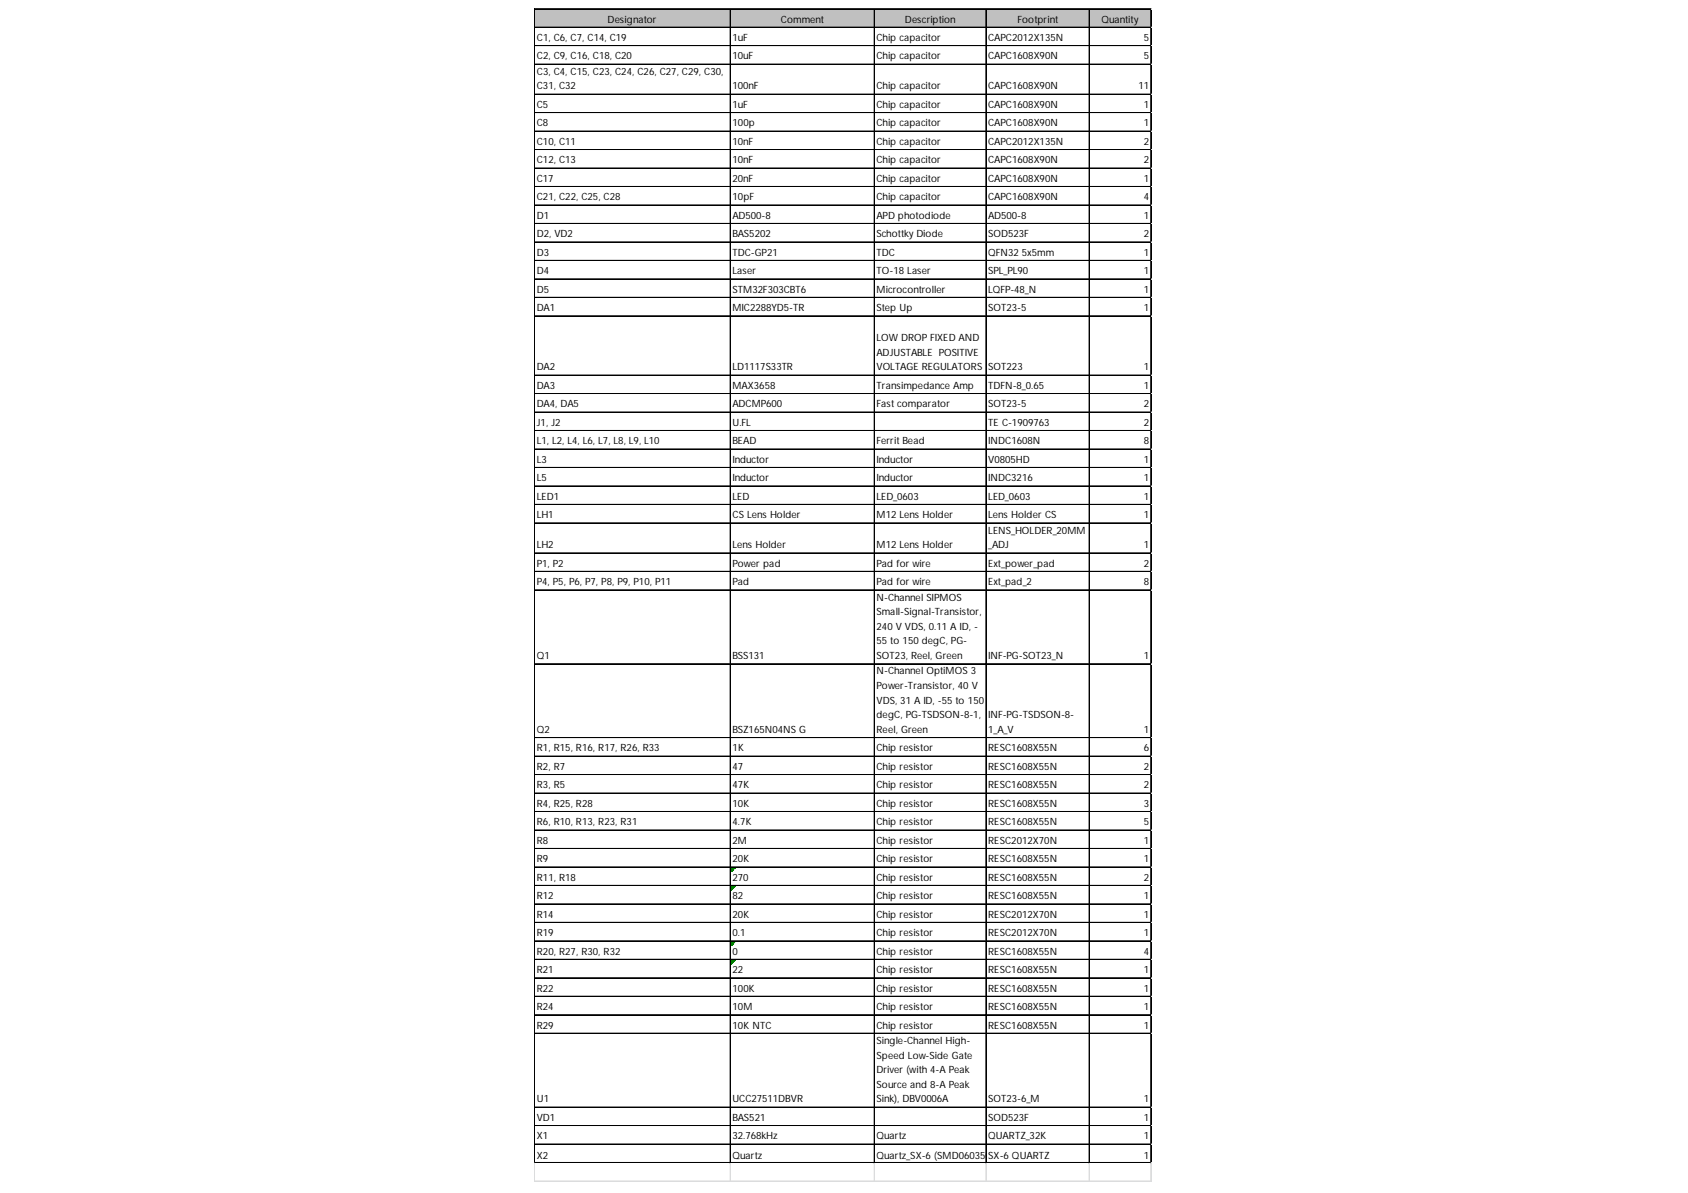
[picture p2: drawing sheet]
<svg xmlns="http://www.w3.org/2000/svg" width="297mm" height="210mm" viewBox="0 0 297 210" stroke-linecap="round" stroke-linejoin="round" font-family="sans-serif">
<defs><g id="words">
<g font-size="1.8">
<text x="106.9" y="4">Designator</text>
<text x="137.4" y="4">Comment</text>
<text x="159.3" y="4">Description</text>
<text x="179" y="4">Footprint</text>
<text x="193.8" y="4">Quantity</text>
<text x="94.5" y="7.2">C1, C6, C7, C14, C19</text>
<text x="94.5" y="10.5">C2, C9, C16, C18, C20</text>
<text x="128.9" y="7.2">1uF</text>
<text x="128.9" y="10.5">10uF</text>
<text x="154.2" y="7.2">Chip capacitor</text>
<text x="154.2" y="10.5">Chip capacitor</text>
<text x="173.9" y="7.2">CAPC2012X135N</text>
<text x="173.9" y="10.5">CAPC1608X90N</text>
<text x="201.3" y="7.2">5</text>
<text x="201.3" y="10.5">5</text>
<text x="94.5" y="13.2">C3, C4, C15, C23, C24, C26, C27, C29, C30,</text>
<text x="94.5" y="15.7">C31, C32</text>
<text x="128.9" y="15.7">100nF</text>
<text x="154.2" y="15.7">Chip capacitor</text>
<text x="173.9" y="15.7">CAPC1608X90N</text>
<text x="200.3" y="15.7">11</text>
<text x="94.5" y="19">C5</text>
<text x="94.5" y="22.2">C8</text>
<text x="128.9" y="19">1uF</text>
<text x="128.9" y="22.2">100p</text>
<text x="154.2" y="19">Chip capacitor</text>
<text x="154.2" y="22.2">Chip capacitor</text>
<text x="173.9" y="19">CAPC1608X90N</text>
<text x="173.9" y="22.2">CAPC1608X90N</text>
<text x="201.3" y="19">1</text>
<text x="201.3" y="22.2">1</text>
<text x="94.5" y="25.5">C10, C11</text>
<text x="94.5" y="28.7">C12, C13</text>
<text x="128.9" y="25.5">10nF</text>
<text x="128.9" y="28.7">10nF</text>
<text x="154.2" y="25.5">Chip capacitor</text>
<text x="154.2" y="28.7">Chip capacitor</text>
<text x="173.9" y="25.5">CAPC2012X135N</text>
<text x="173.9" y="28.7">CAPC1608X90N</text>
<text x="201.3" y="25.5">2</text>
<text x="201.3" y="28.7">2</text>
<text x="94.5" y="32">C17</text>
<text x="94.5" y="35.2">C21, C22, C25, C28</text>
<text x="128.9" y="32">20nF</text>
<text x="128.9" y="35.2">10pF</text>
<text x="154.2" y="32">Chip capacitor</text>
<text x="154.2" y="35.2">Chip capacitor</text>
<text x="173.9" y="32">CAPC1608X90N</text>
<text x="173.9" y="35.2">CAPC1608X90N</text>
<text x="201.3" y="32">1</text>
<text x="201.3" y="35.2">4</text>
<text x="94.5" y="38.5">D1</text>
<text x="94.5" y="41.7">D2, VD2</text>
<text x="128.9" y="38.5">AD500-8</text>
<text x="128.9" y="41.7">BAS5202</text>
<text x="154.2" y="38.5">APD photodiode</text>
<text x="154.2" y="41.7">Schottky Diode</text>
<text x="173.9" y="38.5">AD500-8</text>
<text x="173.9" y="41.7">SOD523F</text>
<text x="201.3" y="38.5">1</text>
<text x="201.3" y="41.7">2</text>
<text x="94.5" y="45">D3</text>
<text x="128.9" y="45">TDC-GP21</text>
<text x="154.2" y="45">TDC</text>
<text x="173.9" y="45">QFN32 5x5mm</text>
<text x="201.3" y="45">1</text>
<text x="94.5" y="48.2">D4</text>
<text x="94.5" y="51.5">D5</text>
<text x="128.9" y="48.2">Laser</text>
<text x="128.9" y="51.5">STM32F303CBT6</text>
<text x="154.2" y="48.2">TO-18 Laser</text>
<text x="154.2" y="51.5">Microcontroller</text>
<text x="173.9" y="48.2">SPL_PL90</text>
<text x="173.9" y="51.5">LQFP-48_N</text>
<text x="201.3" y="48.2">1</text>
<text x="201.3" y="51.5">1</text>
<text x="94.5" y="54.8">DA1</text>
<text x="128.9" y="54.8">MIC2288YD5-TR</text>
<text x="154.2" y="54.8">Step Up</text>
<text x="173.9" y="54.8">SOT23-5</text>
<text x="201.3" y="54.8">1</text>
<text x="94.5" y="65.2">DA2</text>
<text x="128.9" y="65.2">LD1117S33TR</text>
<text x="154.2" y="60">LOW DROP FIXED AND</text>
<text x="154.2" y="62.6">ADJUSTABLE POSITIVE</text>
<text x="154.2" y="65.2">VOLTAGE REGULATORS</text>
<text x="173.9" y="65.2">SOT223</text>
<text x="201.3" y="65.2">1</text>
<text x="94.5" y="68.4">DA3</text>
<text x="94.5" y="71.7">DA4, DA5</text>
<text x="128.9" y="68.4">MAX3658</text>
<text x="128.9" y="71.7">ADCMP600</text>
<text x="154.2" y="68.4">Transimpedance Amp</text>
<text x="154.2" y="71.7">Fast comparator</text>
<text x="173.9" y="68.4">TDFN-8_0.65</text>
<text x="173.9" y="71.7">SOT23-5</text>
<text x="201.3" y="68.4">1</text>
<text x="201.3" y="71.7">2</text>
<text x="94.5" y="74.9">J1, J2</text>
<text x="128.9" y="74.9">U.FL</text>
<text x="173.9" y="74.9">TE C-1909763</text>
<text x="201.3" y="74.9">2</text>
<text x="94.5" y="78.2">L1, L2, L4, L6, L7, L8, L9, L10</text>
<text x="94.5" y="81.4">L3</text>
<text x="128.9" y="78.2">BEAD</text>
<text x="128.9" y="81.4">Inductor</text>
<text x="154.2" y="78.2">Ferrit Bead</text>
<text x="154.2" y="81.4">Inductor</text>
<text x="173.9" y="78.2">INDC1608N</text>
<text x="173.9" y="81.4">V0805HD</text>
<text x="201.3" y="78.2">8</text>
<text x="201.3" y="81.4">1</text>
<text x="94.5" y="84.7">L5</text>
<text x="94.5" y="87.9">LED1</text>
<text x="128.9" y="84.7">Inductor</text>
<text x="128.9" y="87.9">LED</text>
<text x="154.2" y="84.7">Inductor</text>
<text x="154.2" y="87.9">LED_0603</text>
<text x="173.9" y="84.7">INDC3216</text>
<text x="173.9" y="87.9">LED_0603</text>
<text x="201.3" y="84.7">1</text>
<text x="201.3" y="87.9">1</text>
<text x="94.5" y="91.2">LH1</text>
<text x="128.9" y="91.2">CS Lens Holder</text>
<text x="154.2" y="91.2">M12 Lens Holder</text>
<text x="173.9" y="91.2">Lens Holder CS</text>
<text x="173.9" y="93.9">LENS_HOLDER_20MM</text>
<text x="201.3" y="91.2">1</text>
<text x="94.5" y="96.5">LH2</text>
<text x="94.5" y="99.7">P1, P2</text>
<text x="128.9" y="96.5">Lens Holder</text>
<text x="128.9" y="99.7">Power pad</text>
<text x="154.2" y="96.5">M12 Lens Holder</text>
<text x="154.2" y="99.7">Pad for wire</text>
<text x="173.9" y="96.5">_ADJ</text>
<text x="173.9" y="99.7">Ext_power_pad</text>
<text x="201.3" y="96.5">1</text>
<text x="201.3" y="99.7">2</text>
<text x="94.5" y="103">P4, P5, P6, P7, P8, P9, P10, P11</text>
<text x="128.9" y="103">Pad</text>
<text x="154.2" y="103">Pad for wire</text>
<text x="154.2" y="105.7">N-Channel SIPMOS</text>
<text x="173.9" y="103">Ext_pad_2</text>
<text x="201.3" y="103">8</text>
<text x="154.2" y="108.2">Small-Signal-Transistor,</text>
<text x="154.2" y="110.8">240 V VDS, 0.11 A ID, -</text>
<text x="154.2" y="113.4">55 to 150 degC, PG-</text>
<text x="94.5" y="116">Q1</text>
<text x="128.9" y="116">BSS131</text>
<text x="154.2" y="116">SOT23, Reel, Green</text>
<text x="154.2" y="118.7">N-Channel OptiMOS 3</text>
<text x="173.9" y="116">INF-PG-SOT23_N</text>
<text x="201.3" y="116">1</text>
<text x="154.2" y="121.2">Power-Transistor, 40 V</text>
<text x="154.2" y="123.8">VDS, 31 A ID, -55 to 150</text>
<text x="94.5" y="129">Q2</text>
<text x="128.9" y="129">BSZ165N04NS G</text>
<text x="154.2" y="126.4">degC, PG-TSDSON-8-1,</text>
<text x="154.2" y="129">Reel, Green</text>
<text x="173.9" y="126.4">INF-PG-TSDSON-8-</text>
<text x="173.9" y="129">1_A_V</text>
<text x="201.3" y="129">1</text>
<text x="94.5" y="132.2">R1, R15, R16, R17, R26, R33</text>
<text x="94.5" y="135.5">R2, R7</text>
<text x="128.9" y="132.2">1K</text>
<text x="128.9" y="135.5">47</text>
<text x="154.2" y="132.2">Chip resistor</text>
<text x="154.2" y="135.5">Chip resistor</text>
<text x="173.9" y="132.2">RESC1608X55N</text>
<text x="173.9" y="135.5">RESC1608X55N</text>
<text x="201.3" y="132.2">6</text>
<text x="201.3" y="135.5">2</text>
<text x="94.5" y="138.7">R3, R5</text>
<text x="94.5" y="142">R4, R25, R28</text>
<text x="128.9" y="138.7">47K</text>
<text x="128.9" y="142">10K</text>
<text x="154.2" y="138.7">Chip resistor</text>
<text x="154.2" y="142">Chip resistor</text>
<text x="173.9" y="138.7">RESC1608X55N</text>
<text x="173.9" y="142">RESC1608X55N</text>
<text x="201.3" y="138.7">2</text>
<text x="201.3" y="142">3</text>
<text x="94.5" y="145.2">R6, R10, R13, R23, R31</text>
<text x="94.5" y="148.5">R8</text>
<text x="128.9" y="145.2">4.7K</text>
<text x="128.9" y="148.5">2M</text>
<text x="154.2" y="145.2">Chip resistor</text>
<text x="154.2" y="148.5">Chip resistor</text>
<text x="173.9" y="145.2">RESC1608X55N</text>
<text x="173.9" y="148.5">RESC2012X70N</text>
<text x="201.3" y="145.2">5</text>
<text x="201.3" y="148.5">1</text>
<text x="94.5" y="151.7">R9</text>
<text x="94.5" y="155">R11, R18</text>
<text x="128.9" y="151.7">20K</text>
<text x="128.9" y="155">270</text>
<text x="154.2" y="151.7">Chip resistor</text>
<text x="154.2" y="155">Chip resistor</text>
<text x="173.9" y="151.7">RESC1608X55N</text>
<text x="173.9" y="155">RESC1608X55N</text>
<text x="201.3" y="151.7">1</text>
<text x="201.3" y="155">2</text>
<text x="94.5" y="158.2">R12</text>
<text x="94.5" y="161.5">R14</text>
<text x="128.9" y="158.2">82</text>
<text x="128.9" y="161.5">20K</text>
<text x="154.2" y="158.2">Chip resistor</text>
<text x="154.2" y="161.5">Chip resistor</text>
<text x="173.9" y="158.2">RESC1608X55N</text>
<text x="173.9" y="161.5">RESC2012X70N</text>
<text x="201.3" y="158.2">1</text>
<text x="201.3" y="161.5">1</text>
<text x="94.5" y="164.7">R19</text>
<text x="94.5" y="168">R20, R27, R30, R32</text>
<text x="128.9" y="164.7">0.1</text>
<text x="128.9" y="168">0</text>
<text x="154.2" y="164.7">Chip resistor</text>
<text x="154.2" y="168">Chip resistor</text>
<text x="173.9" y="164.7">RESC2012X70N</text>
<text x="173.9" y="168">RESC1608X55N</text>
<text x="201.3" y="164.7">1</text>
<text x="201.3" y="168">4</text>
<text x="94.5" y="171.2">R21</text>
<text x="128.9" y="171.2">22</text>
<text x="154.2" y="171.2">Chip resistor</text>
<text x="173.9" y="171.2">RESC1608X55N</text>
<text x="201.3" y="171.2">1</text>
<text x="94.5" y="174.5">R22</text>
<text x="94.5" y="177.7">R24</text>
<text x="128.9" y="174.5">100K</text>
<text x="128.9" y="177.7">10M</text>
<text x="154.2" y="174.5">Chip resistor</text>
<text x="154.2" y="177.7">Chip resistor</text>
<text x="173.9" y="174.5">RESC1608X55N</text>
<text x="173.9" y="177.7">RESC1608X55N</text>
<text x="201.3" y="174.5">1</text>
<text x="201.3" y="177.7">1</text>
<text x="94.5" y="181">R29</text>
<text x="128.9" y="181">10K NTC</text>
<text x="154.2" y="181">Chip resistor</text>
<text x="154.2" y="183.7">Single-Channel High-</text>
<text x="173.9" y="181">RESC1608X55N</text>
<text x="201.3" y="181">1</text>
<text x="154.2" y="186.3">Speed Low-Side Gate</text>
<text x="154.2" y="188.8">Driver (with 4-A Peak</text>
<text x="154.2" y="191.4">Source and 8-A Peak</text>
<text x="94.5" y="194">U1</text>
<text x="94.5" y="197.2">VD1</text>
<text x="128.9" y="194">UCC27511DBVR</text>
<text x="128.9" y="197.2">BAS521</text>
<text x="154.2" y="194">Sink), DBV0006A</text>
<text x="173.9" y="194">SOT23-6_M</text>
<text x="173.9" y="197.2">SOD523F</text>
<text x="201.3" y="194">1</text>
<text x="201.3" y="197.2">1</text>
<text x="94.5" y="200.5">X1</text>
<text x="94.5" y="203.9">X2</text>
<text x="128.9" y="200.5">32.768kHz</text>
<text x="128.9" y="203.9">Quartz</text>
<text x="154.2" y="200.5">Quartz</text>
<text x="154.2" y="203.9">Quartz_SX-6 (SMD06035C4)</text>
<text x="173.9" y="200.5">QUARTZ_32K</text>
<text x="173.9" y="203.9">SX-6 QUARTZ</text>
<text x="201.3" y="200.5">1</text>
<text x="201.3" y="203.9">1</text>
</g>
</g></defs>
<path d="M94.1 1.6h108.5v3.3h-108.5z" fill="#c0c0c0"/>
<path d="M128.6 152.7h.8" fill="none" stroke="#008000" stroke-width=".18"/>
<path d="M128.6 152.7h.8v.1h-.8z" fill="#008000"/>
<path d="M128.6 152.8h.7" fill="none" stroke="#008000" stroke-width=".18"/>
<path d="M128.6 152.8h.7v.1h-.7z" fill="#008000"/>
<path d="M128.6 152.9h.6" fill="none" stroke="#008000" stroke-width=".18"/>
<path d="M128.6 152.9h.6v.2h-.6z" fill="#008000"/>
<path d="M128.6 153.1h.4" fill="none" stroke="#008000" stroke-width=".18"/>
<path d="M128.6 153.1h.4v.1h-.4z" fill="#008000"/>
<path d="M128.6 153.2h.3" fill="none" stroke="#008000" stroke-width=".18"/>
<path d="M128.6 153.2h.3v.1h-.3z" fill="#008000"/>
<path d="M128.6 153.3h.2" fill="none" stroke="#008000" stroke-width=".18"/>
<path d="M128.6 153.3h.2v.2h-.2z" fill="#008000"/>
<path d="M128.6 155.9h.8" fill="none" stroke="#008000" stroke-width=".18"/>
<path d="M128.6 155.9h.8v.1h-.8z" fill="#008000"/>
<path d="M128.6 156h.7" fill="none" stroke="#008000" stroke-width=".18"/>
<path d="M128.6 156h.7v.2h-.7z" fill="#008000"/>
<path d="M128.6 156.2h.6" fill="none" stroke="#008000" stroke-width=".18"/>
<path d="M128.6 156.2h.6v.1h-.6z" fill="#008000"/>
<path d="M128.6 156.3h.4" fill="none" stroke="#008000" stroke-width=".18"/>
<path d="M128.6 156.3h.4v.2h-.4z" fill="#008000"/>
<path d="M128.6 156.5h.3" fill="none" stroke="#008000" stroke-width=".18"/>
<path d="M128.6 156.5h.3v.1h-.3z" fill="#008000"/>
<path d="M128.6 156.6h.2" fill="none" stroke="#008000" stroke-width=".18"/>
<path d="M128.6 156.6h.2v.1h-.2z" fill="#008000"/>
<path d="M128.6 165.7h.8" fill="none" stroke="#008000" stroke-width=".18"/>
<path d="M128.6 165.7h.8v.1h-.8z" fill="#008000"/>
<path d="M128.6 165.8h.7" fill="none" stroke="#008000" stroke-width=".18"/>
<path d="M128.6 165.8h.7v.1h-.7z" fill="#008000"/>
<path d="M128.6 165.9h.6" fill="none" stroke="#008000" stroke-width=".18"/>
<path d="M128.6 165.9h.6v.2h-.6z" fill="#008000"/>
<path d="M128.6 166.1h.4" fill="none" stroke="#008000" stroke-width=".18"/>
<path d="M128.6 166.1h.4v.1h-.4z" fill="#008000"/>
<path d="M128.6 166.2h.3" fill="none" stroke="#008000" stroke-width=".18"/>
<path d="M128.6 166.2h.3v.1h-.3z" fill="#008000"/>
<path d="M128.6 166.3h.2" fill="none" stroke="#008000" stroke-width=".18"/>
<path d="M128.6 166.3h.2v.2h-.2z" fill="#008000"/>
<path d="M128.6 168.9h.8" fill="none" stroke="#008000" stroke-width=".18"/>
<path d="M128.6 168.9h.8v.1h-.8z" fill="#008000"/>
<path d="M128.6 169h.7" fill="none" stroke="#008000" stroke-width=".18"/>
<path d="M128.6 169h.7v.2h-.7z" fill="#008000"/>
<path d="M128.6 169.2h.6" fill="none" stroke="#008000" stroke-width=".18"/>
<path d="M128.6 169.2h.6v.1h-.6z" fill="#008000"/>
<path d="M128.6 169.3h.4" fill="none" stroke="#008000" stroke-width=".18"/>
<path d="M128.6 169.3h.4v.2h-.4z" fill="#008000"/>
<path d="M128.6 169.5h.3" fill="none" stroke="#008000" stroke-width=".18"/>
<path d="M128.6 169.5h.3v.1h-.3z" fill="#008000"/>
<path d="M128.6 169.6h.2" fill="none" stroke="#008000" stroke-width=".18"/>
<path d="M128.6 169.6h.2v.1h-.2z" fill="#008000"/>
<g fill="none" stroke="#000" stroke-width=".18">
<path d="M94.1 1.5v203.2M94.2 1.5h108.4M94.2 1.6h108.4M94.2 4.8h108.4M94.2 8h108.4M94.2 8.1h108.4M94.2 11.3h108.4M94.2 16.6h108.4M94.2 19.8h108.4M94.2 19.9h108.4M128.5 1.7v203M128.6 1.7v203"/>
<path d="M153.8 1.7v203M153.9 1.7v203M173.5 1.7v203M173.6 1.7v203M191.6 1.7v203M191.7 1.7v203M202.5 1.7v203M202.6 1.7v203M94.2 23.1h108.4M94.2 26.3h108.4M94.2 26.4h108.4M94.2 29.6h108.4"/>
<path d="M94.2 32.8h108.4M94.2 32.9h108.4M94.2 36.1h108.4M94.2 39.3h108.4M94.2 39.4h108.4M94.2 42.6h108.4M94.2 45.8h108.4M94.2 45.9h108.4M94.2 49.1h108.4M94.2 52.3h108.4M94.2 52.4h108.4M94.2 55.6h108.4"/>
<path d="M94.2 66h108.4M94.2 66.1h108.4M94.2 69.2h108.4M94.2 69.3h108.4M94.2 72.5h108.4M94.2 72.6h108.4M94.2 75.7h108.4M94.2 75.8h108.4M94.2 79h108.4M94.2 79.1h108.4M94.2 82.2h108.4M94.2 82.3h108.4"/>
<path d="M94.2 85.5h108.4M94.2 85.6h108.4M94.2 88.7h108.4M94.2 88.8h108.4M94.2 92h108.4M94.2 92.1h108.4M94.2 97.3h108.4M94.2 100.5h108.4M94.2 100.6h108.4M94.2 103.8h108.4M94.2 116.8h108.4M94.2 129.8h108.4"/>
<path d="M94.2 133h108.4M94.2 133.1h108.4M94.2 136.3h108.4M94.2 139.5h108.4M94.2 139.6h108.4M94.2 142.8h108.4M94.2 146h108.4M94.2 146.1h108.4M94.2 149.3h108.4M94.2 152.5h108.4M94.2 152.6h108.4M94.2 155.8h108.4"/>
<path d="M94.2 159h108.4M94.2 159.1h108.4M94.2 162.3h108.4M94.2 165.5h108.4M94.2 165.6h108.4M94.2 168.8h108.4M94.2 172h108.4M94.2 172.1h108.4M94.2 175.3h108.4M94.2 178.5h108.4M94.2 178.6h108.4M94.2 181.8h108.4"/>
<path d="M94.2 194.8h108.4M94.2 198h108.4M94.2 198.1h108.4M94.2 201.3h108.4M94.2 204.5h108.4M94.2 204.6h108.4"/>
</g>
<path d="M202.6 1.5h.1M94.1 204.7v3.3M128.5 204.7v3.3M128.6 204.7v3.3M153.8 204.7v3.3M153.9 204.7v3.3M173.5 204.7v3.3M173.6 204.7v3.3M191.6 204.7v3.3M191.7 204.7v3.3M202.5 204.7v3.3M202.6 204.7v3.3" fill="none" stroke="#dadcdd" stroke-width=".18"/>
<path d="M202.6 1.5l.1 .2z" fill="#dadcdd"/>
<path d="M202.6 4.8h.1" fill="none" stroke="#dadcdd" stroke-width=".18"/>
<path d="M202.6 4.8l.1 .1z" fill="#dadcdd"/>
<path d="M202.6 8h.1" fill="none" stroke="#dadcdd" stroke-width=".18"/>
<path d="M202.6 8l.1 .2z" fill="#dadcdd"/>
<path d="M202.6 11.3h.1" fill="none" stroke="#dadcdd" stroke-width=".18"/>
<path d="M202.6 11.3l.1 .1z" fill="#dadcdd"/>
<path d="M202.6 16.6h.1" fill="none" stroke="#dadcdd" stroke-width=".18"/>
<path d="M202.6 16.6l.1 .1z" fill="#dadcdd"/>
<path d="M202.6 19.8h.1" fill="none" stroke="#dadcdd" stroke-width=".18"/>
<path d="M202.6 19.8l.1 .1z" fill="#dadcdd"/>
<path d="M202.6 23.1h.1" fill="none" stroke="#dadcdd" stroke-width=".18"/>
<path d="M202.6 23.1l.1 .1z" fill="#dadcdd"/>
<path d="M202.6 26.3h.1" fill="none" stroke="#dadcdd" stroke-width=".18"/>
<path d="M202.6 26.3l.1 .1z" fill="#dadcdd"/>
<path d="M202.6 29.6h.1" fill="none" stroke="#dadcdd" stroke-width=".18"/>
<path d="M202.6 29.6l.1 .1z" fill="#dadcdd"/>
<path d="M202.6 32.8h.1" fill="none" stroke="#dadcdd" stroke-width=".18"/>
<path d="M202.6 32.8l.1 .1z" fill="#dadcdd"/>
<path d="M202.6 36.1h.1" fill="none" stroke="#dadcdd" stroke-width=".18"/>
<path d="M202.6 36.1l.1 .1z" fill="#dadcdd"/>
<path d="M202.6 39.3h.1" fill="none" stroke="#dadcdd" stroke-width=".18"/>
<path d="M202.6 39.3l.1 .1z" fill="#dadcdd"/>
<path d="M202.6 42.6h.1" fill="none" stroke="#dadcdd" stroke-width=".18"/>
<path d="M202.6 42.6l.1 .1z" fill="#dadcdd"/>
<path d="M202.6 45.8h.1" fill="none" stroke="#dadcdd" stroke-width=".18"/>
<path d="M202.6 45.8l.1 .1z" fill="#dadcdd"/>
<path d="M202.6 49.1h.1" fill="none" stroke="#dadcdd" stroke-width=".18"/>
<path d="M202.6 49.1l.1 .1z" fill="#dadcdd"/>
<path d="M202.6 52.3h.1" fill="none" stroke="#dadcdd" stroke-width=".18"/>
<path d="M202.6 52.3l.1 .1z" fill="#dadcdd"/>
<path d="M202.6 55.6h.1" fill="none" stroke="#dadcdd" stroke-width=".18"/>
<path d="M202.6 55.6l.1 .1z" fill="#dadcdd"/>
<path d="M202.6 66h.1" fill="none" stroke="#dadcdd" stroke-width=".18"/>
<path d="M202.6 66l.1 .1z" fill="#dadcdd"/>
<path d="M202.6 69.2h.1" fill="none" stroke="#dadcdd" stroke-width=".18"/>
<path d="M202.6 69.2l.1 .2z" fill="#dadcdd"/>
<path d="M202.6 72.5h.1" fill="none" stroke="#dadcdd" stroke-width=".18"/>
<path d="M202.6 72.5l.1 .1z" fill="#dadcdd"/>
<path d="M202.6 75.7h.1" fill="none" stroke="#dadcdd" stroke-width=".18"/>
<path d="M202.6 75.7l.1 .2z" fill="#dadcdd"/>
<path d="M202.6 79h.1" fill="none" stroke="#dadcdd" stroke-width=".18"/>
<path d="M202.6 79l.1 .1z" fill="#dadcdd"/>
<path d="M202.6 82.2h.1" fill="none" stroke="#dadcdd" stroke-width=".18"/>
<path d="M202.6 82.2l.1 .2z" fill="#dadcdd"/>
<path d="M202.6 85.5h.1" fill="none" stroke="#dadcdd" stroke-width=".18"/>
<path d="M202.6 85.5l.1 .1z" fill="#dadcdd"/>
<path d="M202.6 88.7h.1" fill="none" stroke="#dadcdd" stroke-width=".18"/>
<path d="M202.6 88.7l.1 .2z" fill="#dadcdd"/>
<path d="M202.6 92h.1" fill="none" stroke="#dadcdd" stroke-width=".18"/>
<path d="M202.6 92l.1 .1z" fill="#dadcdd"/>
<path d="M202.6 97.3h.1" fill="none" stroke="#dadcdd" stroke-width=".18"/>
<path d="M202.6 97.3l.1 .1z" fill="#dadcdd"/>
<path d="M202.6 100.5h.1" fill="none" stroke="#dadcdd" stroke-width=".18"/>
<path d="M202.6 100.5l.1 .2z" fill="#dadcdd"/>
<path d="M202.6 103.8h.1" fill="none" stroke="#dadcdd" stroke-width=".18"/>
<path d="M202.6 103.8l.1 .1z" fill="#dadcdd"/>
<path d="M202.6 116.8h.1" fill="none" stroke="#dadcdd" stroke-width=".18"/>
<path d="M202.6 116.8l.1 .1z" fill="#dadcdd"/>
<path d="M202.6 129.8h.1" fill="none" stroke="#dadcdd" stroke-width=".18"/>
<path d="M202.6 129.8l.1 .1z" fill="#dadcdd"/>
<path d="M202.6 133h.1" fill="none" stroke="#dadcdd" stroke-width=".18"/>
<path d="M202.6 133l.1 .2z" fill="#dadcdd"/>
<path d="M202.6 136.3h.1" fill="none" stroke="#dadcdd" stroke-width=".18"/>
<path d="M202.6 136.3l.1 .1z" fill="#dadcdd"/>
<path d="M202.6 139.5h.1" fill="none" stroke="#dadcdd" stroke-width=".18"/>
<path d="M202.6 139.5l.1 .2z" fill="#dadcdd"/>
<path d="M202.6 142.8h.1" fill="none" stroke="#dadcdd" stroke-width=".18"/>
<path d="M202.6 142.8l.1 .1z" fill="#dadcdd"/>
<path d="M202.6 146h.1" fill="none" stroke="#dadcdd" stroke-width=".18"/>
<path d="M202.6 146l.1 .2z" fill="#dadcdd"/>
<path d="M202.6 149.3h.1" fill="none" stroke="#dadcdd" stroke-width=".18"/>
<path d="M202.6 149.3l.1 .1z" fill="#dadcdd"/>
<path d="M202.6 152.5h.1" fill="none" stroke="#dadcdd" stroke-width=".18"/>
<path d="M202.6 152.5l.1 .2z" fill="#dadcdd"/>
<path d="M202.6 155.8h.1" fill="none" stroke="#dadcdd" stroke-width=".18"/>
<path d="M202.6 155.8l.1 .1z" fill="#dadcdd"/>
<path d="M202.6 159h.1" fill="none" stroke="#dadcdd" stroke-width=".18"/>
<path d="M202.6 159l.1 .2z" fill="#dadcdd"/>
<path d="M202.6 162.3h.1" fill="none" stroke="#dadcdd" stroke-width=".18"/>
<path d="M202.6 162.3l.1 .1z" fill="#dadcdd"/>
<path d="M202.6 165.5h.1" fill="none" stroke="#dadcdd" stroke-width=".18"/>
<path d="M202.6 165.5l.1 .2z" fill="#dadcdd"/>
<path d="M202.6 168.8h.1" fill="none" stroke="#dadcdd" stroke-width=".18"/>
<path d="M202.6 168.8l.1 .1z" fill="#dadcdd"/>
<path d="M202.6 172h.1" fill="none" stroke="#dadcdd" stroke-width=".18"/>
<path d="M202.6 172l.1 .2z" fill="#dadcdd"/>
<path d="M202.6 175.3h.1" fill="none" stroke="#dadcdd" stroke-width=".18"/>
<path d="M202.6 175.3l.1 .1z" fill="#dadcdd"/>
<path d="M202.6 178.5h.1" fill="none" stroke="#dadcdd" stroke-width=".18"/>
<path d="M202.6 178.5l.1 .2z" fill="#dadcdd"/>
<path d="M202.6 181.8h.1" fill="none" stroke="#dadcdd" stroke-width=".18"/>
<path d="M202.6 181.8l.1 .1z" fill="#dadcdd"/>
<path d="M202.6 194.8h.1" fill="none" stroke="#dadcdd" stroke-width=".18"/>
<path d="M202.6 194.8l.1 .1z" fill="#dadcdd"/>
<path d="M202.6 198h.1" fill="none" stroke="#dadcdd" stroke-width=".18"/>
<path d="M202.6 198l.1 .2z" fill="#dadcdd"/>
<path d="M202.6 201.3h.1" fill="none" stroke="#dadcdd" stroke-width=".18"/>
<path d="M202.6 201.3l.1 .1z" fill="#dadcdd"/>
<path d="M202.6 204.5h.1" fill="none" stroke="#dadcdd" stroke-width=".18"/>
<path d="M202.6 204.5l.1 .2z" fill="#dadcdd"/>
<path d="M94.1 207.8h108.6" fill="none" stroke="#dadcdd" stroke-width=".18"/>
<use href="#words"/>
</svg>
